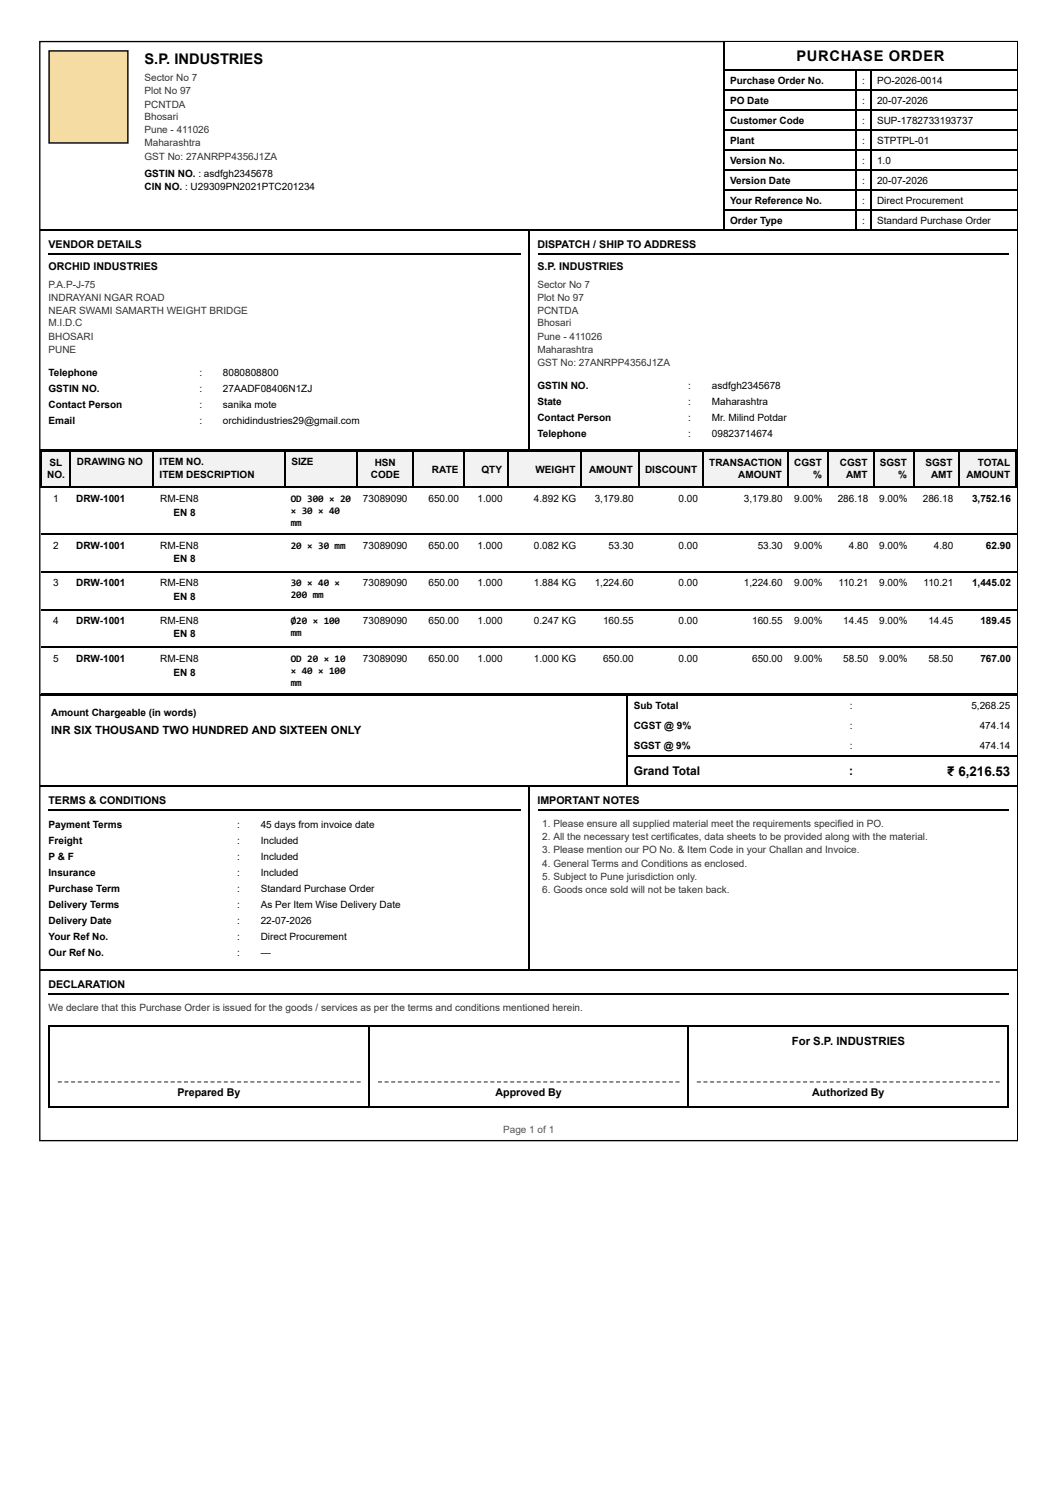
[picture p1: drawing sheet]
<svg xmlns="http://www.w3.org/2000/svg" width="210mm" height="297mm" viewBox="0 0 210 297" stroke-linecap="round" stroke-linejoin="round" font-family="sans-serif">
<defs><g id="words">
<g font-size="2.9">
<text x="28.7" y="12.6">S.P. INDUSTRIES</text>
<text x="158" y="12.1">PURCHASE ORDER</text>
</g>
<text font-size="2.6" x="187.9" y="153.9">₹ 6,216.53</text>
<g font-size="2.4">
<text x="125.7" y="153.6">Grand Total</text>
<text x="168.4" y="153.6">:</text>
</g>
<g font-size="2.2">
<text x="10.1" y="145.7">INR SIX THOUSAND TWO HUNDRED AND SIXTEEN ONLY</text>
<text x="157" y="207.3">For S.P. INDUSTRIES</text>
</g>
<g font-size="2.1">
<text x="9.6" y="49.1">VENDOR DETAILS</text>
<text x="9.6" y="53.6">ORCHID INDUSTRIES</text>
<text x="106.6" y="49.1">DISPATCH / SHIP TO ADDRESS</text>
<text x="106.6" y="53.6">S.P. INDUSTRIES</text>
<text x="9.6" y="159.5">TERMS &amp; CONDITIONS</text>
<text x="106.6" y="159.5">IMPORTANT NOTES</text>
<text x="9.6" y="196">DECLARATION</text>
<text x="35.2" y="217.4">Prepared By</text>
<text x="98.3" y="217.4">Approved By</text>
<text x="161.1" y="217.4">Authorized By</text>
</g>
<g font-size="2" fill="#333">
<text x="28.7" y="16.1">Sector No 7</text>
<text x="28.7" y="18.7">Plot No 97</text>
<text x="28.7" y="21.3">PCNTDA</text>
<text x="28.7" y="23.7">Bhosari</text>
<text x="28.7" y="26.4">Pune - 411026</text>
<text x="28.7" y="29">Maharashtra</text>
<text x="28.7" y="31.7">GST No: 27ANRPP4356J1ZA</text>
<text x="9.6" y="57.1">P.A.P-J-75</text>
<text x="9.6" y="59.7">INDRAYANI NGAR ROAD</text>
<text x="106.6" y="57.1">Sector No 7</text>
<text x="106.6" y="59.7">Plot No 97</text>
<text x="9.6" y="62.4">NEAR SWAMI SAMARTH WEIGHT BRIDGE</text>
<text x="9.6" y="64.7">M.I.D.C</text>
<text x="106.6" y="62.4">PCNTDA</text>
<text x="106.6" y="64.7">Bhosari</text>
<text x="9.6" y="67.4">BHOSARI</text>
<text x="9.6" y="70">PUNE</text>
<text x="106.6" y="67.4">Pune - 411026</text>
<text x="106.6" y="70">Maharashtra</text>
<text x="106.6" y="72.7">GST No: 27ANRPP4356J1ZA</text>
<text x="107.6" y="164">1 . Please ensure all supplied material meet the requirements specified in PO.</text>
<text x="107.6" y="166.6">2. All the necessary test certificates, data sheets to be provided along with the material.</text>
<text x="107.6" y="169.2">3. Please mention our PO No. &amp; Item Code in your Challan and Invoice.</text>
<text x="107.6" y="171.9">4. General Terms and Conditions as enclosed.</text>
<text x="107.6" y="174.5">5. Subject to Pune jurisdiction only.</text>
<text x="107.6" y="177.2">6. Goods once sold will not be taken back.</text>
<text x="9.6" y="200.5">We declare that this Purchase Order is issued for the goods / services as per the terms and conditions mentioned herein.</text>
</g>
<g font-size="2">
<text x="144.8" y="16.6">Purchase Order No.</text>
<text x="171" y="16.6">:</text>
<text x="173.9" y="16.6">PO-2026-0014</text>
<text x="144.8" y="20.5">PO Date</text>
<text x="171" y="20.5">:</text>
<text x="173.9" y="20.5">20-07-2026</text>
<text x="144.8" y="24.5">Customer Code</text>
<text x="144.8" y="28.5">Plant</text>
<text x="171" y="24.5">:</text>
<text x="171" y="28.5">:</text>
<text x="173.9" y="24.5">SUP-1782733193737</text>
<text x="173.9" y="28.5">STPTPL-01</text>
<text x="28.7" y="35.1">GSTIN NO. : asdfgh2345678</text>
<text x="144.8" y="32.5">Version No.</text>
<text x="171" y="32.5">:</text>
<text x="173.9" y="32.5">1.0</text>
<text x="28.7" y="37.7">CIN NO. : U29309PN2021PTC201234</text>
<text x="144.8" y="36.4">Version Date</text>
<text x="144.8" y="40.4">Your Reference No.</text>
<text x="171" y="36.4">:</text>
<text x="171" y="40.4">:</text>
<text x="173.9" y="36.4">20-07-2026</text>
<text x="173.9" y="40.4">Direct Procurement</text>
<text x="144.8" y="44.4">Order Type</text>
<text x="171" y="44.4">:</text>
<text x="173.9" y="44.4">Standard Purchase Order</text>
<text x="9.6" y="74.5">Telephone</text>
<text x="9.6" y="77.7">GSTIN NO.</text>
<text x="39.5" y="74.5">:</text>
<text x="39.5" y="77.7">:</text>
<text x="44.2" y="74.5">8080808800</text>
<text x="44.2" y="77.7">27AADF08406N1ZJ</text>
<text x="106.6" y="77.2">GSTIN NO.</text>
<text x="136.5" y="77.2">:</text>
<text x="141.2" y="77.2">asdfgh2345678</text>
<text x="9.6" y="80.9">Contact Person</text>
<text x="39.5" y="80.9">:</text>
<text x="44.2" y="80.9">sanika mote</text>
<text x="106.6" y="80.3">State</text>
<text x="106.6" y="83.5">Contact Person</text>
<text x="136.5" y="80.3">:</text>
<text x="136.5" y="83.5">:</text>
<text x="141.2" y="80.3">Maharashtra</text>
<text x="141.2" y="83.5">Mr. Milind Potdar</text>
<text x="9.6" y="84">Email</text>
<text x="39.5" y="84">:</text>
<text x="44.2" y="84">orchidindustries29@gmail.com</text>
<text x="106.6" y="86.7">Telephone</text>
<text x="136.5" y="86.7">:</text>
<text x="141.2" y="86.7">09823714674</text>
<text x="9.3" y="94.9">NO.</text>
<text x="9.8" y="92.5">SL</text>
<text x="15.3" y="92.3">DRAWING NO</text>
<text x="31.7" y="92.3">ITEM NO.</text>
<text x="31.7" y="94.9">ITEM DESCRIPTION</text>
<text x="57.8" y="92.3">SIZE</text>
<text x="73.5" y="94.9">CODE</text>
<text x="74.3" y="92.5">HSN</text>
<text x="85.7" y="93.8">RATE</text>
<text x="95.5" y="93.8">QTY</text>
<text x="106.2" y="93.8">WEIGHT</text>
<text x="116.8" y="93.8">AMOUNT</text>
<text x="127.9" y="93.8">DISCOUNT</text>
<text x="140.7" y="92.5">TRANSACTION</text>
<text x="146.4" y="94.9">AMOUNT</text>
<text x="157.5" y="92.5">CGST</text>
<text x="161.2" y="94.9">%</text>
<text x="166.6" y="92.5">CGST</text>
<text x="167.8" y="94.9">AMT</text>
<text x="174.5" y="92.5">SGST</text>
<text x="178.1" y="94.9">%</text>
<text x="183.6" y="92.5">SGST</text>
<text x="184.7" y="94.9">AMT</text>
<text x="191.7" y="94.9">AMOUNT</text>
<text x="193.9" y="92.5">TOTAL</text>
<text x="10.6" y="99.7">1</text>
<text x="15.1" y="99.7">DRW-1001</text>
<text x="31.8" y="99.7">RM-EN8</text>
<text x="57.7" y="99.7">OD 300 × 20</text>
<text x="72" y="99.7">73089090</text>
<text x="85" y="99.7">650.00</text>
<text x="94.7" y="99.7">1.000</text>
<text x="105.9" y="99.7">4.892 KG</text>
<text x="118" y="99.7">3,179.80</text>
<text x="134.6" y="99.7">0.00</text>
<text x="147.5" y="99.7">3,179.80</text>
<text x="157.5" y="99.7">9.00%</text>
<text x="166.2" y="99.7">286.18</text>
<text x="174.4" y="99.7">9.00%</text>
<text x="183" y="99.7">286.18</text>
<text x="192.8" y="99.7">3,752.16</text>
<text x="34.4" y="102.3">EN 8</text>
<text x="57.7" y="102">× 30 × 40</text>
<text x="57.7" y="104.4">mm</text>
<text x="10.6" y="108.9">2</text>
<text x="15.1" y="108.9">DRW-1001</text>
<text x="31.8" y="108.9">RM-EN8</text>
<text x="34.4" y="111.6">EN 8</text>
<text x="57.7" y="108.9">20 × 30 mm</text>
<text x="72" y="108.9">73089090</text>
<text x="85" y="108.9">650.00</text>
<text x="94.7" y="108.9">1.000</text>
<text x="105.9" y="108.9">0.082 KG</text>
<text x="120.7" y="108.9">53.30</text>
<text x="134.6" y="108.9">0.00</text>
<text x="150.3" y="108.9">53.30</text>
<text x="157.5" y="108.9">9.00%</text>
<text x="168.4" y="108.9">4.80</text>
<text x="174.4" y="108.9">9.00%</text>
<text x="185.2" y="108.9">4.80</text>
<text x="195.5" y="108.9">62.90</text>
<text x="10.6" y="116.3">3</text>
<text x="15.1" y="116.3">DRW-1001</text>
<text x="31.8" y="116.3">RM-EN8</text>
<text x="34.4" y="119">EN 8</text>
<text x="57.7" y="116.3">30 × 40 ×</text>
<text x="57.7" y="118.7">200 mm</text>
<text x="72" y="116.3">73089090</text>
<text x="85" y="116.3">650.00</text>
<text x="94.7" y="116.3">1.000</text>
<text x="105.9" y="116.3">1.884 KG</text>
<text x="118" y="116.3">1,224.60</text>
<text x="134.6" y="116.3">0.00</text>
<text x="147.5" y="116.3">1,224.60</text>
<text x="157.5" y="116.3">9.00%</text>
<text x="166.3" y="116.3">110.21</text>
<text x="174.4" y="116.3">9.00%</text>
<text x="183.2" y="116.3">110.21</text>
<text x="192.8" y="116.3">1,445.02</text>
<text x="10.6" y="123.7">4</text>
<text x="15.1" y="123.7">DRW-1001</text>
<text x="31.8" y="123.7">RM-EN8</text>
<text x="57.7" y="123.7">Ø20 × 100</text>
<text x="72" y="123.7">73089090</text>
<text x="85" y="123.7">650.00</text>
<text x="94.7" y="123.7">1.000</text>
<text x="105.9" y="123.7">0.247 KG</text>
<text x="119.6" y="123.7">160.55</text>
<text x="134.6" y="123.7">0.00</text>
<text x="149.2" y="123.7">160.55</text>
<text x="157.5" y="123.7">9.00%</text>
<text x="167.3" y="123.7">14.45</text>
<text x="174.4" y="123.7">9.00%</text>
<text x="184.1" y="123.7">14.45</text>
<text x="194.4" y="123.7">189.45</text>
<text x="10.6" y="131.4">5</text>
<text x="15.1" y="131.4">DRW-1001</text>
<text x="31.8" y="131.4">RM-EN8</text>
<text x="34.4" y="126.4">EN 8</text>
<text x="57.7" y="126.1">mm</text>
<text x="57.7" y="131.4">OD 20 × 10</text>
<text x="72" y="131.4">73089090</text>
<text x="85" y="131.4">650.00</text>
<text x="94.7" y="131.4">1.000</text>
<text x="105.9" y="131.4">1.000 KG</text>
<text x="119.6" y="131.4">650.00</text>
<text x="134.6" y="131.4">0.00</text>
<text x="149.2" y="131.4">650.00</text>
<text x="157.5" y="131.4">9.00%</text>
<text x="167.3" y="131.4">58.50</text>
<text x="174.4" y="131.4">9.00%</text>
<text x="184.1" y="131.4">58.50</text>
<text x="194.4" y="131.4">767.00</text>
<text x="34.4" y="134.1">EN 8</text>
<text x="57.7" y="133.8">× 40 × 100</text>
<text x="57.7" y="136.2">mm</text>
<text x="10.1" y="142">Amount Chargeable (in words)</text>
<text x="125.7" y="140.7">Sub Total</text>
<text x="168.5" y="140.7">:</text>
<text x="192.7" y="140.7">5,268.25</text>
<text x="125.7" y="144.6">CGST @ 9%</text>
<text x="125.7" y="148.6">SGST @ 9%</text>
<text x="168.5" y="144.6">:</text>
<text x="168.5" y="148.6">:</text>
<text x="194.3" y="144.6">474.14</text>
<text x="194.3" y="148.6">474.14</text>
<text x="9.6" y="164.2">Payment Terms</text>
<text x="9.6" y="167.4">Freight</text>
<text x="47" y="164.2">:</text>
<text x="47" y="167.4">:</text>
<text x="51.7" y="164.2">45 days from invoice date</text>
<text x="51.7" y="167.4">Included</text>
<text x="9.6" y="170.6">P &amp; F</text>
<text x="9.6" y="173.7">Insurance</text>
<text x="47" y="170.6">:</text>
<text x="47" y="173.7">:</text>
<text x="51.7" y="170.6">Included</text>
<text x="51.7" y="173.7">Included</text>
<text x="9.6" y="176.9">Purchase Term</text>
<text x="47" y="176.9">:</text>
<text x="51.7" y="176.9">Standard Purchase Order</text>
<text x="9.6" y="180.1">Delivery Terms</text>
<text x="9.6" y="183.3">Delivery Date</text>
<text x="47" y="180.1">:</text>
<text x="47" y="183.3">:</text>
<text x="51.7" y="180.1">As Per Item Wise Delivery Date</text>
<text x="51.7" y="183.3">22-07-2026</text>
<text x="9.6" y="186.4">Your Ref No.</text>
<text x="9.6" y="189.6">Our Ref No.</text>
<text x="47" y="186.4">:</text>
<text x="47" y="189.6">:</text>
<text x="51.7" y="186.4">Direct Procurement</text>
<text x="51.7" y="189.6">—</text>
</g>
<text font-size="2" fill="#555" x="99.8" y="224.8">Page 1 of 1</text>
</g></defs>
<path d="M7.9 8.2h193.9v218.1h-193.9z" fill="none" stroke="#000" stroke-width=".26"/>
<path d="M143.8 8.4h57.9v5.5h-57.9z" fill="#fff"/>
<g fill="none" stroke="#000" stroke-width=".26">
<path d="M143.6 8.4v37.3M143.8 13.8h57.9M143.8 17.8h57.9M169.8 13.9v31.5M172.7 13.9v31.5M143.8 21.7h57.9M143.8 25.7h57.9M143.8 29.7h57.9M143.8 33.6h57.9M143.8 37.6h57.9M8 45.6h135.5M143.8 41.6h57.9"/>
<path d="M143.8 45.6h57.9"/>
</g>
<path d="M9.6 10h15.9v18.5h-15.9z" fill="#f4dca3"/>
<path d="M9.7 10.1h15.7v18.3h-15.7zM9.6 50.3h93.7M105 45.7v43.6M106.7 50.3h93.4M8 89.2h96.9M105.1 89.2h96.6" fill="none" stroke="#000" stroke-width=".26"/>
<g fill="#f2f2f2">
<path d="M8.3 89.3h5.8v7.4h-5.8z"/>
<path d="M14.1 89.3h16.4v7.4h-16.4z"/>
<path d="M30.5 89.3h26.2v7.4h-26.2z"/>
<path d="M56.7 89.3h14.3v7.4h-14.3z"/>
<path d="M71 89.3h10.8v7.4h-10.8z"/>
<path d="M81.8 89.3h10.4v7.4h-10.4z"/>
<path d="M92.2 89.3h8.4v7.4h-8.4z"/>
<path d="M100.6 89.3h14.8v7.4h-14.8z"/>
<path d="M115.4 89.3h11.4v7.4h-11.4z"/>
<path d="M126.8 89.3h12.7v7.4h-12.7z"/>
<path d="M139.5 89.3h16.7v7.4h-16.7z"/>
<path d="M156.2 89.3h7.9v7.4h-7.9z"/>
<path d="M164.1 89.3h9.3v7.4h-9.3z"/>
<path d="M173.4 89.3h7.7v7.4h-7.7z"/>
<path d="M181.1 89.3h9v7.4h-9z"/>
<path d="M190.1 89.3h11.6v7.4h-11.6z"/>
</g>
<g fill="none" stroke="#000" stroke-width=".26">
<path d="M8 89.5h193.7M8 96.6h193.7M8.2 89.3v7.4M14 89.3v7.4M30.4 89.3v7.4M56.6 89.3v7.4M70.9 89.3v7.4M82 89.3v7.4M92 89.3v7.4M100.8 89.3v7.4M115.3 89.3v7.4M126.7 89.3v7.4"/>
<path d="M139.4 89.3v7.4M156.3 89.3v7.4M164.3 89.3v7.4M173.3 89.3v7.4M181.2 89.3v7.4M190.2 89.3v7.4M201.6 89.3v7.4M8.3 105.9h193.4M8.3 113.6h193.4M8 137.9h116.2M8.3 121h193.4M8.3 128.4h193.4"/>
<path d="M8.3 137.6h193.4M124.3 137.8v18.2M124.4 137.9h77.3M8 155.9h116.2M124.4 150.1h77.3M124.4 155.9h77.3M9.6 160.6h93.7M106.7 160.6h93.4M9.6 197.2h190.5"/>
</g>
<g fill="#555">
<path d="M11.5 214.5h.8v.3h-.8zM12.8 214.5h.8v.3h-.8zM14.1 214.5h.8v.3h-.8zM15.4 214.5h.8v.3h-.8zM16.7 214.5h.8v.3h-.8zM18.1 214.5h.7v.3h-.7zM19.4 214.5h.8v.3h-.8zM20.7 214.5h.8v.3h-.8zM22 214.5h.8v.3h-.8zM23.3 214.5h.8v.3h-.8zM24.6 214.5h.8v.3h-.8zM26 214.5h.7v.3h-.7zM27.3 214.5h.8v.3h-.8zM28.6 214.5h.8v.3h-.8zM29.9 214.5h.8v.3h-.8zM31.2 214.5h.8v.3h-.8zM32.5 214.5h.8v.3h-.8zM33.9 214.5h.7v.3h-.7zM35.2 214.5h.8v.3h-.8zM36.5 214.5h.8v.3h-.8zM37.8 214.5h.8v.3h-.8zM39.1 214.5h.8v.3h-.8zM40.4 214.5h.8v.3h-.8zM41.8 214.5h.8v.3h-.8zM43.1 214.5h.8v.3h-.8zM44.4 214.5h.8v.3h-.8zM45.7 214.5h.8v.3h-.8zM47 214.5h.8v.3h-.8zM48.3 214.5h.8v.3h-.8zM49.7 214.5h.8v.3h-.8zM51 214.5h.8v.3h-.8zM52.3 214.5h.8v.3h-.8zM53.6 214.5h.8v.3h-.8zM54.9 214.5h.8v.3h-.8zM56.2 214.5h.8v.3h-.8zM57.6 214.5h.8v.3h-.8zM58.9 214.5h.8v.3h-.8zM60.2 214.5h.8v.3h-.8zM61.5 214.5h.8v.3h-.8zM62.8 214.5h.8v.3h-.8zM64.1 214.5h.8v.3h-.8zM65.5 214.5h.8v.3h-.8zM66.8 214.5h.8v.3h-.8zM68.1 214.5h.8v.3h-.8zM69.4 214.5h.8v.3h-.8zM70.7 214.5h.8v.3h-.8z"/>
<path d="M75 214.5h.8v.3h-.8zM76.3 214.5h.8v.3h-.8zM77.6 214.5h.8v.3h-.8zM78.9 214.5h.8v.3h-.8zM80.2 214.5h.8v.3h-.8zM81.5 214.5h.8v.3h-.8zM82.8 214.5h.8v.3h-.8zM84.1 214.5h.8v.3h-.8zM85.5 214.5h.7v.3h-.7zM86.8 214.5h.8v.3h-.8zM88.1 214.5h.8v.3h-.8zM89.4 214.5h.8v.3h-.8zM90.7 214.5h.8v.3h-.8zM92 214.5h.8v.3h-.8zM93.3 214.5h.8v.3h-.8zM94.6 214.5h.8v.3h-.8zM95.9 214.5h.8v.3h-.8zM97.3 214.5h.7v.3h-.7zM98.6 214.5h.8v.3h-.8zM99.9 214.5h.8v.3h-.8zM101.2 214.5h.8v.3h-.8zM102.5 214.5h.8v.3h-.8zM103.8 214.5h.8v.3h-.8zM105.1 214.5h.8v.3h-.8zM106.4 214.5h.8v.3h-.8zM107.7 214.5h.8v.3h-.8zM109.1 214.5h.7v.3h-.7zM110.4 214.5h.8v.3h-.8zM111.7 214.5h.8v.3h-.8zM113 214.5h.8v.3h-.8zM114.3 214.5h.8v.3h-.8zM115.6 214.5h.8v.3h-.8zM116.9 214.5h.8v.3h-.8zM118.2 214.5h.8v.3h-.8zM119.5 214.5h.8v.3h-.8zM120.9 214.5h.7v.3h-.7zM122.2 214.5h.8v.3h-.8zM123.5 214.5h.8v.3h-.8zM124.8 214.5h.8v.3h-.8zM126.1 214.5h.8v.3h-.8zM127.4 214.5h.8v.3h-.8zM128.7 214.5h.8v.3h-.8zM130 214.5h.8v.3h-.8zM131.3 214.5h.8v.3h-.8zM132.7 214.5h.7v.3h-.7zM134 214.5h.8v.3h-.8z"/>
<path d="M138.2 214.5h.8v.3h-.8zM139.5 214.5h.8v.3h-.8zM140.8 214.5h.8v.3h-.8zM142.2 214.5h.7v.3h-.7zM143.5 214.5h.8v.3h-.8zM144.8 214.5h.8v.3h-.8zM146.1 214.5h.8v.3h-.8zM147.4 214.5h.8v.3h-.8zM148.7 214.5h.8v.3h-.8zM150.1 214.5h.7v.3h-.7zM151.4 214.5h.8v.3h-.8zM152.7 214.5h.8v.3h-.8zM154 214.5h.8v.3h-.8zM155.3 214.5h.8v.3h-.8zM156.6 214.5h.8v.3h-.8zM158 214.5h.8v.3h-.8zM159.3 214.5h.8v.3h-.8zM160.6 214.5h.8v.3h-.8zM161.9 214.5h.8v.3h-.8zM163.2 214.5h.8v.3h-.8zM164.5 214.5h.8v.3h-.8zM165.9 214.5h.8v.3h-.8zM167.2 214.5h.8v.3h-.8zM168.5 214.5h.8v.3h-.8zM169.8 214.5h.8v.3h-.8zM171.1 214.5h.8v.3h-.8zM172.4 214.5h.8v.3h-.8zM173.8 214.5h.8v.3h-.8zM175.1 214.5h.8v.3h-.8zM176.4 214.5h.8v.3h-.8zM177.7 214.5h.8v.3h-.8zM179 214.5h.8v.3h-.8zM180.3 214.5h.8v.3h-.8zM181.7 214.5h.8v.3h-.8zM183 214.5h.8v.3h-.8zM184.3 214.5h.8v.3h-.8zM185.6 214.5h.8v.3h-.8zM186.9 214.5h.8v.3h-.8zM188.2 214.5h.8v.3h-.8zM189.6 214.5h.8v.3h-.8zM190.9 214.5h.8v.3h-.8zM192.2 214.5h.8v.3h-.8zM193.5 214.5h.8v.3h-.8zM194.8 214.5h.8v.3h-.8zM196.2 214.5h.7v.3h-.7zM197.5 214.5h.8v.3h-.8z"/>
</g>
<path d="M105 156v36.5M8 192.4h193.7M9.6 203.5h190.5M9.6 219.6h190.5M9.7 203.4v16.4M73.2 203.4v16.4M136.5 203.4v16.4M200 203.4v16.4" fill="none" stroke="#000" stroke-width=".26"/>
<use href="#words"/>
</svg>
